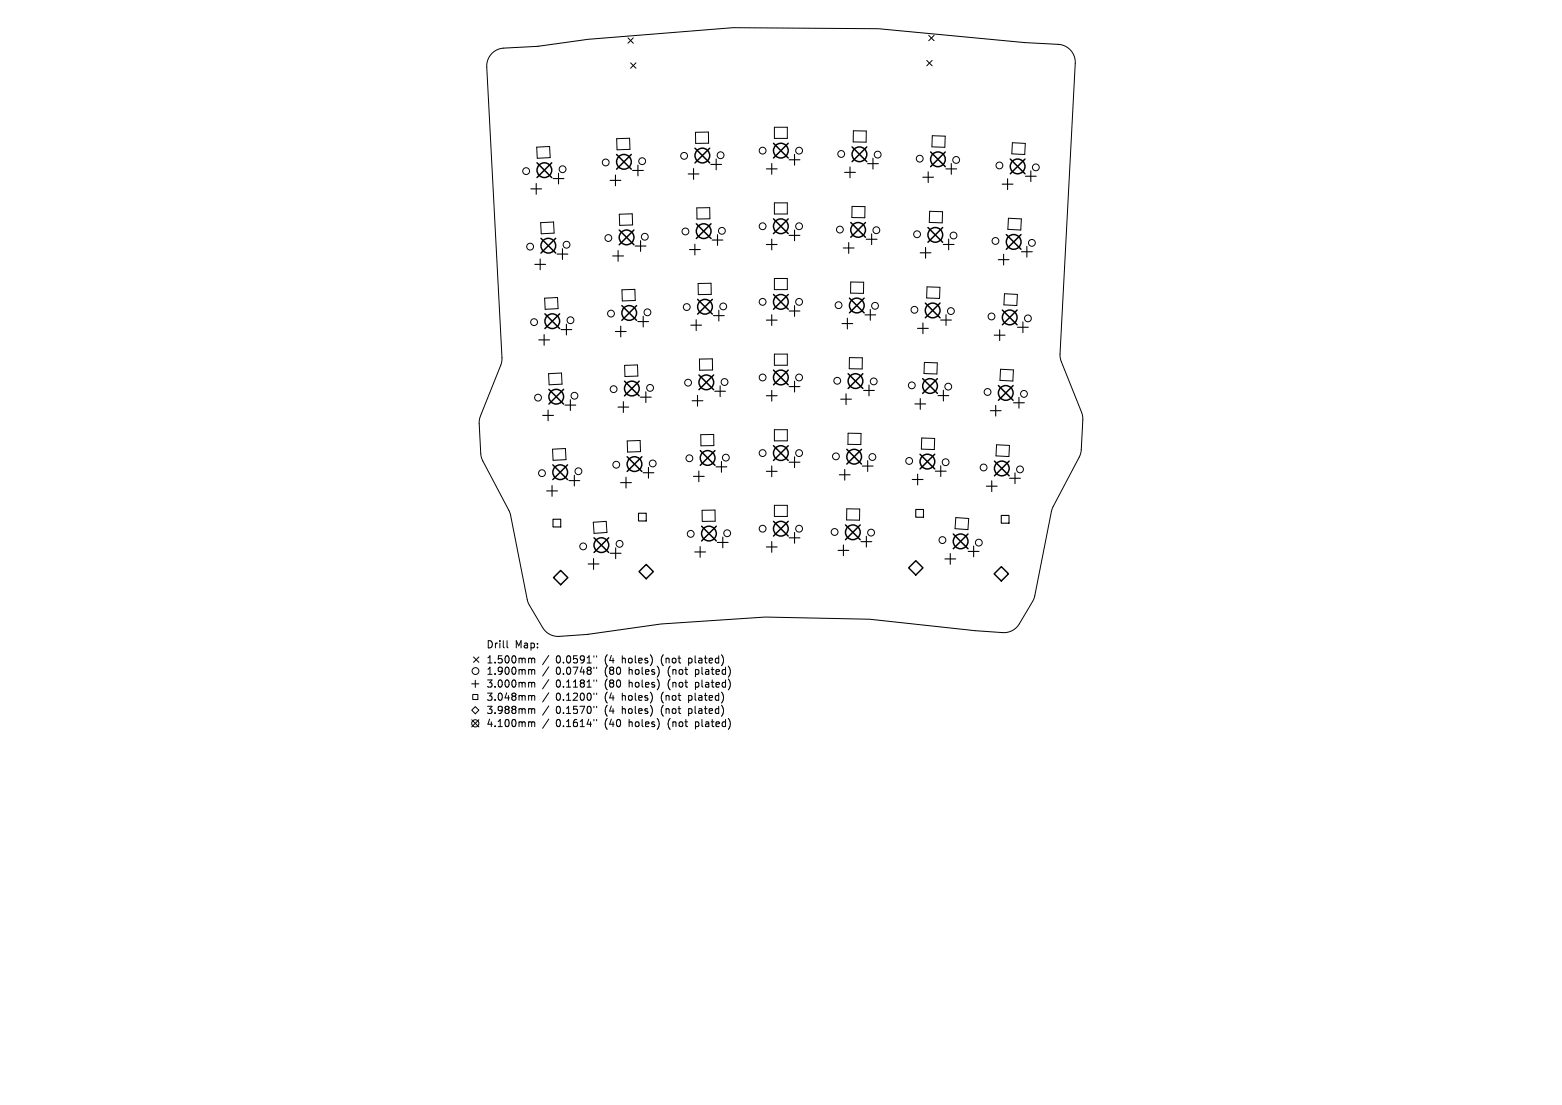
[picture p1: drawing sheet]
<svg xmlns="http://www.w3.org/2000/svg" width="297mm" height="210mm" viewBox="0 0 297 210" stroke-linecap="round" stroke-linejoin="round" font-family="sans-serif">
<defs><g id="words">
<g font-size="1.9">
<text x="92.4" y="123.4">Drill</text>
<text x="97.9" y="123.4">Map:</text>
<text x="92.4" y="126.3">1.500mm</text>
<text x="92.4" y="128.4">1.900mm</text>
<text x="92.4" y="130.9">3.000mm</text>
<text x="105.7" y="126.3">0.0591&quot;</text>
<text x="105.7" y="128.4">0.0748&quot;</text>
<text x="105.7" y="130.9">0.1181&quot;</text>
<text x="115.1" y="126.3">(4</text>
<text x="115.1" y="128.4">(80</text>
<text x="115.1" y="130.9">(80</text>
<text x="118.5" y="126.3">holes)</text>
<text x="119.8" y="128.4">holes)</text>
<text x="119.8" y="130.9">holes)</text>
<text x="126" y="126.3">(not</text>
<text x="127.3" y="128.4">(not</text>
<text x="127.3" y="130.9">(not</text>
<text x="131.3" y="126.3">plated)</text>
<text x="132.6" y="128.4">plated)</text>
<text x="132.6" y="130.9">plated)</text>
<text x="92.4" y="133.4">3.048mm</text>
<text x="92.4" y="135.9">3.988mm</text>
<text x="105.7" y="133.4">0.1200&quot;</text>
<text x="105.7" y="135.9">0.1570&quot;</text>
<text x="115.1" y="133.4">(4</text>
<text x="115.1" y="135.9">(4</text>
<text x="118.5" y="133.4">holes)</text>
<text x="118.5" y="135.9">holes)</text>
<text x="126" y="133.4">(not</text>
<text x="126" y="135.9">(not</text>
<text x="131.3" y="133.4">plated)</text>
<text x="131.3" y="135.9">plated)</text>
<text x="92.4" y="138.4">4.100mm</text>
<text x="105.7" y="138.4">0.1614&quot;</text>
<text x="115.1" y="138.4">(40</text>
<text x="119.8" y="138.4">holes)</text>
<text x="127.3" y="138.4">(not</text>
<text x="132.6" y="138.4">plated)</text>
</g>
</g></defs>
<g fill="none" stroke="#000" stroke-width=".19">
<path d="M93.6 10.1a3.4 3.4 0 0 1 2.2-1 95.6 95.6 0 0 0 16-1.6l27.6-2.2 27.6 .2 27.9 2.6 6.3 .3a3.4 3.4 0 0 1 3.3 3.6l-2.9 55.6 .2 1.1 4 10.2 .1 .9-.3 6-.4 1.1-5.2 9.9-3.3 16.7-.4 .8-2.5 4.3a3.4 3.4 0 0 1-3.2 1.6l-5.2-.3-20-2.2-19.9-.4-19.8 1.3-13.8 1.9-5.5 .4a3.4 3.4 0 0 1-3.2-1.6l-2.9-5.1-3.4-16.8-5.1-9.8-.4-1.1-.3-6 .1-.9 4-10.2 .2-1.1-2.8-55.6a3.4 3.4 0 0 1 1-2.6zM119.4 7.2l1 1M119.9 11.9l1 1.1M120.4 7.2l-1 1M120.9 11.9l-1 1.1M176.2 11.5l1 1M176.6 6.7l1 1M177.2 11.5l-1 1M177.6 6.7l-1 1M102 28l2.5-.2 .1 2.2-2.4 .1zM117.3 26.4l2.4-.1 .1 2.1-2.5 .1zM132.2 25.1h2.5v2.1l-2.4 .1z"/>
<path d="M132.5 39.5h2.4l.1 2.1h-2.5zM147.2 24.2h2.5v2.1h-2.5zM147.2 38.6h2.5v2.1h-2.5zM162 39.2l2.5 .1-.1 2.1-2.4-.1zM162.3 24.9h2.4v2.1h-2.5zM177.3 25.8l2.4 .1v2.1l-2.5-.1zM192.5 27.1l2.5 .2-.2 2.1-2.4-.2zM102.8 42.3l2.5-.1 .1 2.1-2.5 .1zM103.6 56.7l2.4-.2 .1 2.2-2.4 .1zM117.8 40.7l2.4-.1 .1 2.1-2.5 .1zM118.3 55.1l2.4-.1 .1 2.1-2.5 .1zM132.7 53.9l2.5-.1v2.1l-2.4 .1z"/>
<path d="M147.2 52.9h2.5v2.1h-2.5zM161.8 53.6h2.4v2.2l-2.5-.1zM176.3 54.5l2.4 .1-.1 2.1-2.4-.1zM176.8 40.2h2.4v2.2l-2.5-.1zM191 55.8l2.4 .2-.1 2.1-2.4-.2zM191.7 41.5l2.5 .1-.1 2.1-2.5-.1zM104.3 71l2.5-.1 .1 2.1-2.5 .1zM118.8 69.4h2.4l.1 2.1-2.5 .1zM133 68.2h2.4l.1 2.1-2.5 .1zM147.2 67.3h2.5v2.1h-2.5zM161.5 68h2.5l-.1 2.1h-2.4zM175.8 68.9l2.4 .1-.1 2.1-2.4-.1z"/>
<path d="M190.2 70.2l2.5 .1-.1 2.1-2.5-.1zM105.1 85.4l2.4-.2 .1 2.2-2.4 .1zM112.8 99.3l2.5-.2 .1 2.1-2.4 .2zM119.3 83.8l2.4-.1 .1 2.1-2.5 .1zM133.2 82.6h2.5v2.1h-2.4zM133.5 97l2.5-.1v2.2h-2.5zM147.2 81.7h2.5v2.1h-2.5zM147.2 96h2.5v2.2h-2.5zM161 96.7h2.5l-.1 2.2-2.4-.1zM161.3 82.3l2.4 .1v2.1l-2.5-.1zM175.3 83.2l2.4 .1-.1 2.1h-2.4zM181.7 98.4l2.5 .1-.2 2.2-2.4-.2z"/>
<path d="M189.5 84.5l2.4 .2-.1 2.1-2.4-.2zM89.7 135l.7-.7 .7 .7-.7 .7zM89.7 130h1.4M89.7 136.8l1.4 1.4M89.9 132h1v1h-1zM90 124.9l1.1 1M90.4 129.3v1.4M91.1 124.9l-1.1 1M91.1 136.8l-1.4 1.4M96.4 121.8v1.1l.2 .2M100.7 132.2l.4 .2M100.7 125.1l.4 .2"/>
<path d="M100.7 127.2l.4 .2M100.7 129.7l.4 .2M100.7 134.7l.4 .2M100.7 137.2l.4 .2M101.1 125.3l.2-.2 .3 .1 .1 .8M101.1 125.3v.7M101.1 127.4v.8M101.1 129.9v.7M101.1 132.4v.7M101.1 134.9v.7M101.1 137.4v.7M101.1 127.4l.2-.2 .3 .1 .1 .9"/>
<path d="M101.1 129.9l.2-.2h.3l.1 .9M101.1 132.4l.2-.2h.3l.1 .9M101.1 134.9l.2-.2 .3 .1 .1 .8M101.1 137.4l.2-.2 .3 .1 .1 .8M104.3 124.6l-1.1 1.7M104.3 126.7l-1.1 1.8M104.3 129.2l-1.1 1.7M104.3 131.7l-1.1 1.7M104.3 134.2l-1.1 1.7M104.3 136.7l-1.1 1.7M112.9 124.6v.3M112.9 126.8v.3"/>
<path d="M112.9 129.2v.3M112.9 131.7v.3M112.9 134.2v.3M112.9 136.7v.3M113.4 124.6v.3M113.4 126.8v.3M113.4 129.2v.3M113.4 131.7v.3M113.4 134.2v.3M113.4 136.7v.3"/>
<circle cx="100" cy="32.5" r=".65"/>
<circle cx="107" cy="32.2" r=".65"/>
<circle cx="115.2" cy="30.9" r=".65"/>
<circle cx="122.1" cy="30.6" r=".65"/>
<circle cx="130.1" cy="29.6" r=".65"/>
<circle cx="137" cy="29.5" r=".65"/>
<circle cx="145" cy="28.6" r=".65"/>
<circle cx="151.9" cy="28.6" r=".65"/>
<circle cx="159.9" cy="29.3" r=".65"/>
<circle cx="166.9" cy="29.4" r=".65"/>
<circle cx="174.9" cy="30.2" r=".65"/>
<circle cx="181.8" cy="30.4" r=".65"/>
<circle cx="190" cy="31.4" r=".65"/>
<circle cx="197" cy="31.8" r=".65"/>
<circle cx="100.8" cy="46.9" r=".65"/>
<circle cx="107.7" cy="46.5" r=".65"/>
<circle cx="115.7" cy="45.2" r=".65"/>
<circle cx="116.2" cy="59.6" r=".65"/>
<circle cx="122.6" cy="45" r=".65"/>
<circle cx="123.1" cy="59.4" r=".65"/>
<circle cx="130.3" cy="44" r=".65"/>
<circle cx="130.6" cy="58.4" r=".65"/>
<circle cx="137.3" cy="43.9" r=".65"/>
<circle cx="137.5" cy="58.2" r=".65"/>
<circle cx="145" cy="57.4" r=".65"/>
<circle cx="145" cy="43" r=".65"/>
<circle cx="151.9" cy="57.4" r=".65"/>
<circle cx="151.9" cy="43" r=".65"/>
<circle cx="159.4" cy="58" r=".65"/>
<circle cx="159.7" cy="43.6" r=".65"/>
<circle cx="166.4" cy="58.1" r=".65"/>
<circle cx="166.6" cy="43.8" r=".65"/>
<circle cx="173.9" cy="58.9" r=".65"/>
<circle cx="174.4" cy="44.5" r=".65"/>
<circle cx="180.8" cy="59.1" r=".65"/>
<circle cx="181.3" cy="44.8" r=".65"/>
<circle cx="189.3" cy="45.8" r=".65"/>
<circle cx="196.2" cy="46.2" r=".65"/>
<circle cx="101.5" cy="61.2" r=".65"/>
<circle cx="102.3" cy="75.6" r=".65"/>
<circle cx="108.5" cy="60.9" r=".65"/>
<circle cx="109.2" cy="75.2" r=".65"/>
<circle cx="116.7" cy="74" r=".65"/>
<circle cx="123.6" cy="73.7" r=".65"/>
<circle cx="130.8" cy="72.7" r=".65"/>
<circle cx="137.8" cy="72.6" r=".65"/>
<circle cx="145" cy="71.7" r=".65"/>
<circle cx="151.9" cy="71.7" r=".65"/>
<circle cx="159.2" cy="72.4" r=".65"/>
<circle cx="166.1" cy="72.5" r=".65"/>
<circle cx="173.4" cy="73.2" r=".65"/>
<circle cx="180.3" cy="73.5" r=".65"/>
<circle cx="187.8" cy="74.5" r=".65"/>
<circle cx="188.5" cy="60.1" r=".65"/>
<circle cx="194.7" cy="74.9" r=".65"/>
<circle cx="195.5" cy="60.5" r=".65"/>
<circle cx="103.1" cy="89.9" r=".65"/>
<circle cx="110" cy="89.6" r=".65"/>
<circle cx="117.2" cy="88.3" r=".65"/>
<circle cx="124.1" cy="88.1" r=".65"/>
<circle cx="131.1" cy="87.1" r=".65"/>
<circle cx="138" cy="87" r=".65"/>
<circle cx="145" cy="86.1" r=".65"/>
<circle cx="151.9" cy="86.1" r=".65"/>
<circle cx="158.9" cy="86.7" r=".65"/>
<circle cx="165.9" cy="86.9" r=".65"/>
<circle cx="172.9" cy="87.6" r=".65"/>
<circle cx="179.8" cy="87.8" r=".65"/>
<circle cx="187" cy="88.8" r=".65"/>
<circle cx="193.9" cy="89.2" r=".65"/>
<circle cx="110.9" cy="103.8" r=".65"/>
<circle cx="117.8" cy="103.4" r=".65"/>
<circle cx="131.3" cy="101.5" r=".65"/>
<circle cx="138.3" cy="101.3" r=".65"/>
<circle cx="145" cy="100.5" r=".65"/>
<circle cx="151.9" cy="100.5" r=".65"/>
<circle cx="158.7" cy="101.1" r=".65"/>
<circle cx="165.6" cy="101.2" r=".65"/>
<circle cx="179.2" cy="102.6" r=".65"/>
<circle cx="186.1" cy="103.1" r=".65"/>
<circle cx="90.4" cy="137.5" r=".68"/>
<circle cx="90.4" cy="127.5" r=".65"/>
</g>
<g fill="none" stroke="#000" stroke-width=".2">
<path d="M100.9 35.9h2.1M102 34.9v2M105.2 33.9h2M106.2 32.9v2.1M116 34.3h2M117 33.3v2M120.3 32.4h2M121.3 31.4v2M130.8 33.1h2.1M131.9 32v2.1M135.2 31.3h2M136.2 30.2v2.1"/>
<path d="M145.7 32.1h2.1M146.7 31.1v2M150.1 30.4h2M151.1 29.3v2.1M160.6 32.8h2M161.6 31.7v2.1M165 31.1h2M166 30.1v2M175.5 33.7h2M176.5 32.7v2M179.9 32.1h2M180.9 31.1v2"/>
<path d="M190.6 35h2M191.6 34v2M195 33.5h2M196 32.5v2M101.7 50.2h2M102.7 49.2v2.1M105.9 48.3h2.1M106.9 47.3v2M116.5 48.6h2.1M117.5 47.6v2.1M120.8 46.8h2M121.8 45.7v2.1"/>
<path d="M131.1 47.4h2M132.1 46.4v2.1M135.4 45.6h2.1M135.7 60h2M136.4 44.6v2M136.7 59v2M145.7 46.5h2.1M146.7 45.4v2.1M146.7 59.8v2.1M150.1 44.7h2M150.1 59.1h2M151.1 43.7v2.1"/>
<path d="M151.1 58.1v2M160.3 47.1h2.1M161.4 46.1v2.1M164.5 59.8h2M164.7 45.5h2.1M165.5 58.8v2.1M165.7 44.4v2.1M175 48h2M176 47v2.1M179.4 46.5h2M179.9 59.8v2M180.4 45.4v2.1"/>
<path d="M189.8 49.4h2.1M190.8 48.3v2.1M194.2 47.8h2.1M195.2 46.8v2.1M102.4 64.6h2.1M103.2 78.9h2M103.5 63.6v2M104.2 77.9v2.1M106.7 62.6h2M107.4 77h2.1M107.7 61.6v2.1M108.5 76v2"/>
<path d="M117 63h2.1M117.5 77.4h2.1M118 62v2M118.5 76.3v2.1M121.3 61.1h2M121.8 75.5h2M122.3 60.1v2M122.8 74.5v2M131.4 61.8h2M131.6 76.2h2M132.4 60.8v2M132.6 75.1v2.1"/>
<path d="M135.9 74.4h2.1M136.9 73.3v2.1M145.7 60.8h2.1M145.7 75.2h2.1M146.7 74.2v2M150.1 73.5h2M151.1 72.5v2M159.8 75.9h2.1M160.1 61.5h2M160.9 74.8v2.1M161.1 60.5v2M164.2 74.2h2.1"/>
<path d="M165.2 73.2v2M174 76.8h2M174.5 62.4h2M175 75.7v2.1M175.5 61.4v2M178.4 75.2h2M178.9 60.8h2M179.4 74.2v2M188.3 78.1h2M189.1 63.7h2M189.3 77v2.1M190.1 62.7v2"/>
<path d="M192.7 76.5h2.1M193.5 62.2h2M193.7 75.5v2.1M194.5 61.2v2M103.9 93.3h2.1M105 92.3v2M108.2 91.3h2M109.2 90.3v2.1M118 91.7h2.1M119 90.7v2.1M122.3 89.8h2M123.3 88.8v2.1"/>
<path d="M131.9 90.5h2M132.9 89.5v2.1M136.2 88.7h2M137.2 87.7v2M145.7 89.6h2.1M146.7 88.6v2M150.1 87.8h2M151.1 86.8v2.1M159.6 90.2h2M160.6 89.2v2.1M164 88.6h2M165 87.6v2"/>
<path d="M173.5 91.1h2M174.5 90.1v2.1M177.9 89.5h2M178.9 88.5v2.1M187.5 92.4h2.1M188.6 91.4v2M192 90.9h2M193 89.9v2M111.8 107.2h2.1M112.9 106.2v2M116 105.2h2.1M117.1 104.1v2.1"/>
<path d="M132.1 104.9h2.1M133.1 103.9v2M136.4 103.1h2.1M137.4 102.1v2M145.7 103.9h2.1M146.7 102.9v2.1M150.1 102.2h2M151.1 101.2v2M159.3 104.6h2.1M160.4 103.6v2M163.7 102.9h2.1M164.7 101.9v2.1"/>
<path d="M179.7 106.2h2M180.7 105.2v2.1M184.1 104.8h2.1M185.1 103.8v2"/>
</g>
<path d="M105.1 98.7h1.5v1.5h-1.5zM121.4 97.5h1.5v1.5h-1.5zM174.1 96.8h1.5v1.5h-1.5zM190.4 98h1.5v1.4h-1.5z" fill="none" stroke="#000" stroke-width=".21"/>
<path d="M105.2 109.8l1.4-1.4 1.4 1.4-1.4 1.3zM122.9 107.3l1.3 1.3-1.3 1.4-1.4-1.4zM174.1 106.6l1.4 1.3-1.4 1.4-1.3-1.4zM190.4 107.7l1.4 1.4-1.4 1.3-1.4-1.3z" fill="none" stroke="#000" stroke-width=".27"/>
<g fill="none" stroke="#000" stroke-width=".28">
<path d="M102.1 30.9l2.8 2.8M104.9 30.9l-2.8 2.8M117.2 29.4l2.8 2.8M120 29.4l-2.8 2.8M132.1 28.2l2.8 2.8M134.9 28.2l-2.8 2.8M147.1 27.2l2.8 2.8M149.9 27.2l-2.8 2.8M162 27.9l2.8 2.8M164.8 27.9l-2.8 2.8M176.9 28.9l2.8 2.8M179.7 28.9l-2.8 2.8"/>
<path d="M192.1 30.2l2.8 2.8M194.9 30.2l-2.8 2.8M102.9 45.3l2.8 2.8M103.6 59.6l2.8 2.8M105.7 45.3l-2.8 2.8M106.4 59.6l-2.8 2.8M117.7 43.7l2.8 2.8M118.2 58.1l2.8 2.8M120.5 43.7l-2.8 2.8M121 58.1l-2.8 2.8M132.4 42.5l2.8 2.8M132.6 56.9l2.8 2.8"/>
<path d="M135.2 42.5l-2.8 2.8M135.4 56.9l-2.8 2.8M147.1 41.6l2.8 2.8M147.1 56l2.8 2.8M149.9 41.6l-2.8 2.8M149.9 56l-2.8 2.8M161.5 56.7l2.8 2.8M161.8 42.3l2.8 2.8M164.3 56.7l-2.8 2.8M164.6 42.3l-2.8 2.8M175.9 57.6l2.8 2.8M176.4 43.2l2.8 2.8"/>
<path d="M178.7 57.6l-2.8 2.8M179.2 43.2l-2.8 2.8M190.6 58.9l2.8 2.8M191.3 44.6l2.8 2.8M193.4 58.9l-2.8 2.8M194.1 44.6l-2.8 2.8M104.4 74l2.8 2.8M107.2 74l-2.8 2.8M118.7 72.4l2.8 2.8M121.5 72.4l-2.8 2.8M132.9 71.3l2.8 2.8M135.7 71.3l-2.8 2.8"/>
<path d="M147.1 70.3l2.8 2.8M149.9 70.3l-2.8 2.8M161.3 71l2.8 2.8M164.1 71l-2.8 2.8M175.4 72l2.8 2.8M178.2 72l-2.8 2.8M189.8 73.3l2.8 2.8M192.6 73.3l-2.8 2.8M105.1 88.3l2.8 2.8M107.9 88.3l-2.8 2.8M119.2 86.8l2.8 2.8M122 86.8l-2.8 2.8"/>
<path d="M133.1 85.6l2.8 2.8M135.9 85.6l-2.8 2.8M147.1 84.7l2.8 2.8M147.1 99.1l2.8 2.8M149.9 84.7l-2.8 2.8M149.9 99.1l-2.8 2.8M160.8 99.8l2.8 2.8M161 85.4l2.8 2.8M163.6 99.8l-2.8 2.8M163.8 85.4l-2.8 2.8M174.9 86.3l2.8 2.8M177.7 86.3l-2.8 2.8"/>
<path d="M189.1 87.6l2.8 2.8M191.9 87.6l-2.8 2.8M112.9 102.2l2.8 2.8M115.7 102.2l-2.8 2.8M133.4 100l2.8 2.8M136.2 100l-2.8 2.8M181.3 101.5l2.8 2.8M184.1 101.5l-2.8 2.8"/>
<circle cx="103.5" cy="32.3" r="1.4"/>
<circle cx="118.6" cy="30.8" r="1.4"/>
<circle cx="133.5" cy="29.6" r="1.4"/>
<circle cx="148.5" cy="28.6" r="1.4"/>
<circle cx="163.4" cy="29.3" r="1.4"/>
<circle cx="178.3" cy="30.3" r="1.4"/>
<circle cx="193.5" cy="31.6" r="1.4"/>
<circle cx="104.3" cy="46.7" r="1.4"/>
<circle cx="119.1" cy="45.1" r="1.4"/>
<circle cx="119.6" cy="59.5" r="1.4"/>
<circle cx="133.8" cy="43.9" r="1.4"/>
<circle cx="134" cy="58.3" r="1.4"/>
<circle cx="148.5" cy="57.4" r="1.4"/>
<circle cx="148.5" cy="43" r="1.4"/>
<circle cx="162.9" cy="58.1" r="1.4"/>
<circle cx="163.2" cy="43.7" r="1.4"/>
<circle cx="177.3" cy="59" r="1.4"/>
<circle cx="177.8" cy="44.6" r="1.4"/>
<circle cx="192.7" cy="46" r="1.4"/>
<circle cx="105" cy="61" r="1.4"/>
<circle cx="105.8" cy="75.4" r="1.4"/>
<circle cx="120.1" cy="73.8" r="1.4"/>
<circle cx="134.3" cy="72.7" r="1.4"/>
<circle cx="148.5" cy="71.7" r="1.4"/>
<circle cx="162.7" cy="72.4" r="1.4"/>
<circle cx="176.8" cy="73.4" r="1.4"/>
<circle cx="191.2" cy="74.7" r="1.4"/>
<circle cx="192" cy="60.3" r="1.4"/>
<circle cx="106.5" cy="89.7" r="1.4"/>
<circle cx="120.6" cy="88.2" r="1.4"/>
<circle cx="134.5" cy="87" r="1.4"/>
<circle cx="148.5" cy="86.1" r="1.4"/>
<circle cx="162.4" cy="86.8" r="1.4"/>
<circle cx="176.3" cy="87.7" r="1.4"/>
<circle cx="190.5" cy="89" r="1.4"/>
<circle cx="114.3" cy="103.6" r="1.4"/>
<circle cx="134.8" cy="101.4" r="1.4"/>
<circle cx="148.5" cy="100.5" r="1.4"/>
<circle cx="162.2" cy="101.2" r="1.4"/>
<circle cx="182.7" cy="102.9" r="1.4"/>
</g>
<use href="#words"/>
</svg>
